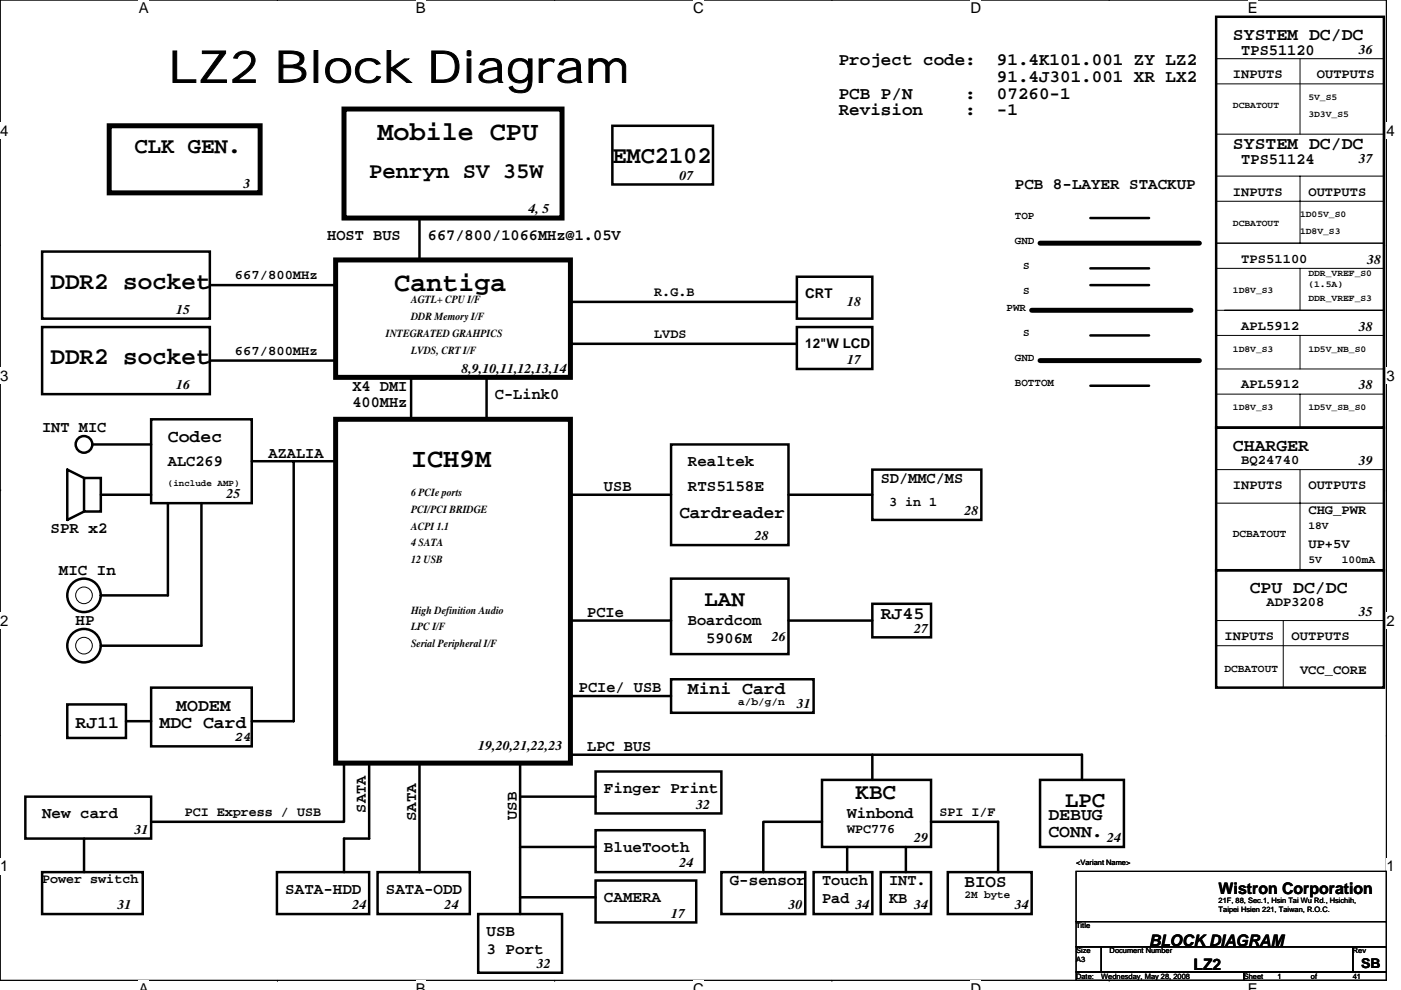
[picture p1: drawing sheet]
<svg xmlns="http://www.w3.org/2000/svg" width="297mm" height="210mm" viewBox="0 0 297 210" stroke-linecap="round" stroke-linejoin="round" font-family="sans-serif">
<defs><g id="words">
<text font-size="9.4" x="35.6" y="17.5">LZ2 Block Diagram</text>
<g font-size="5.7">
<text x="80" y="29.6">Mobile CPU</text>
<text x="83.6" y="61.6">Cantiga</text>
<text x="87.2" y="99">ICH9M</text>
</g>
<g font-size="5.1">
<text x="129.8" y="34.5">EMC2102</text>
<text x="10.7" y="61.2">DDR2 socket</text>
<text x="10.7" y="77.2">DDR2 socket</text>
</g>
<g font-size="4.8">
<text x="28.5" y="32.4">CLK GEN.</text>
<text x="78.3" y="37.8">Penryn SV 35W</text>
<text x="149.4" y="128.5">LAN</text>
<text x="181.4" y="169.4">KBC</text>
<text x="225.8" y="171.1">LPC</text>
</g>
<g font-size="3.7">
<text x="261.4" y="8.5">SYSTEM DC/DC</text>
<text x="177.8" y="13.8">Project code:</text>
<text x="211.4" y="13.8">91.4K101.001 ZY LZ2</text>
<text x="211.4" y="17.4">91.4J301.001 XR LX2</text>
<text x="177.8" y="20.9">PCB P/N</text>
<text x="204.7" y="20.9">:</text>
<text x="211.4" y="20.9">07260-1</text>
<text x="177.8" y="24.5">Revision</text>
<text x="204.7" y="24.5">:</text>
<text x="211.4" y="24.5">-1</text>
<text x="261.4" y="31.6">SYSTEM DC/DC</text>
<text x="35.6" y="93.8">Codec</text>
<text x="261.4" y="95.6">CHARGER</text>
<text x="144.1" y="109.8">Cardreader</text>
<text x="265" y="125.8">CPU DC/DC</text>
<text x="186.7" y="131.1">RJ45</text>
<text x="145.8" y="147.2">Mini Card</text>
<text x="16" y="154.3">RJ11</text>
<text x="33.8" y="154.3">MDC Card</text>
<text x="37.4" y="150.7">MODEM</text>
<text x="222.3" y="173.8">DEBUG</text>
<text x="222.3" y="177.4">CONN.</text>
<text x="204.5" y="188">BIOS</text>
</g>
<g font-size="3.4">
<text x="263.2" y="11.7">TPS51120</text>
<text x="263.2" y="34.8">TPS51124</text>
<text x="215.2" y="40.1">PCB 8-LAYER STACKUP</text>
<text x="69.4" y="50.8">HOST BUS</text>
<text x="90.7" y="50.8">667/800/1066MHz@1.05V</text>
<text x="74.7" y="82.8">X4 DMI</text>
<text x="74.7" y="86.4">400MHz</text>
<text x="104.9" y="84.6">C-Link0</text>
<text x="8.9" y="91.7">INT MIC</text>
<text x="35.6" y="98.8">ALC269</text>
<text x="56.9" y="97">AZALIA</text>
<text x="145.8" y="98.8">Realtek</text>
<text x="128.1" y="104.1">USB</text>
<text x="145.8" y="104.1">RTS5158E</text>
<text x="186.7" y="102.4">SD/MMC/MS</text>
<text x="10.7" y="113">SPR x2</text>
<text x="12.5" y="121.9">MIC In</text>
<text x="124.5" y="130.8">PCIe</text>
<text x="16" y="132.6">HP</text>
<text x="145.8" y="132.6">Boardcom</text>
<text x="149.7" y="136.4">5906M</text>
<text x="122.7" y="146.8">PCIe/ USB</text>
<text x="124.5" y="159.3">LPC BUS</text>
<text x="8.9" y="173.5">New card</text>
<text x="77.6" y="172.3" transform="rotate(-90 77.6 172.3)">SATA</text>
<text x="109.6" y="173.9" transform="rotate(-90 109.6 173.9)">USB</text>
<text x="128.1" y="168.1">Finger Print</text>
<text x="179.6" y="173.5">Winbond</text>
<text x="88.2" y="174.1" transform="rotate(-90 88.2 174.1)">SATA</text>
<text x="128.1" y="180.6">BlueTooth</text>
<text x="60.5" y="189.5">SATA-HDD</text>
<text x="81.8" y="189.5">SATA-ODD</text>
<text x="128.1" y="191.3">CAMERA</text>
<text x="154.7" y="187.7">G-sensor</text>
<text x="174.3" y="187.7">Touch</text>
<text x="174.3" y="191.5">Pad</text>
<text x="188.5" y="187.7">INT.</text>
<text x="188.5" y="191.5">KB</text>
<text x="258.4" y="189.6">Wistron Corporation</text>
<text x="103.2" y="198.4">USB</text>
<text x="103.2" y="202.2">3 Port</text>
<text x="243.6" y="200.5">BLOCK DIAGRAM</text>
<text x="253" y="205.6">LZ2</text>
</g>
<g font-size="3.2">
<text x="29.4" y="2.8">A</text>
<text x="88.2" y="2.8">B</text>
<text x="147" y="2.8">C</text>
<text x="205.8" y="2.8">D</text>
<text x="264.5" y="2.8">E</text>
<text x="0" y="28.8">4</text>
<text x="293.9" y="28.8">4</text>
<text x="0" y="80.8">3</text>
<text x="293.9" y="80.8">3</text>
<text x="0" y="132.7">2</text>
<text x="293.9" y="132.7">2</text>
<text x="0" y="184.7">1</text>
<text x="293.9" y="184.7">1</text>
<text x="29.4" y="210.7">A</text>
<text x="88.2" y="210.7">B</text>
<text x="147" y="210.7">C</text>
<text x="205.8" y="210.7">D</text>
<text x="264.5" y="210.7">E</text>
</g>
<g font-size="2.8">
<text x="288.1" y="11.5">36</text>
<text x="261.4" y="16.6">INPUTS</text>
<text x="279.2" y="16.6">OUTPUTS</text>
<text x="288.1" y="34.6">37</text>
<text x="51.6" y="39.9">3</text>
<text x="144.1" y="38.1">07</text>
<text x="261.4" y="41.5">INPUTS</text>
<text x="277.4" y="41.5">OUTPUTS</text>
<text x="112.1" y="45.2">4, 5</text>
<text x="49.8" y="59.2">667/800MHz</text>
<text x="263.2" y="55.7">TPS51100</text>
<text x="289.9" y="55.9">38</text>
<text x="138.7" y="62.8">R.G.B</text>
<text x="170.7" y="63.1">CRT</text>
<text x="179.6" y="64.8">18</text>
<text x="37.4" y="66.6">15</text>
<text x="138.7" y="71.7">LVDS</text>
<text x="263.2" y="69.9">APL5912</text>
<text x="288.1" y="70.1">38</text>
<text x="49.8" y="75.2">667/800MHz</text>
<text x="170.7" y="73.8">12&quot;W LCD</text>
<text x="179.6" y="77.2">17</text>
<text x="37.4" y="82.6">16</text>
<text x="97.8" y="79">8,9,10,11,12,13,14</text>
<text x="263.2" y="82.4">APL5912</text>
<text x="288.1" y="82.6">38</text>
<text x="263.2" y="98.4">BQ24740</text>
<text x="288.1" y="98.6">39</text>
<text x="48" y="105.7">25</text>
<text x="188.5" y="107.3">3 in 1</text>
<text x="261.4" y="103.7">INPUTS</text>
<text x="277.4" y="103.7">OUTPUTS</text>
<text x="204.5" y="109.2">28</text>
<text x="277.4" y="109">CHG_PWR</text>
<text x="160.1" y="114.6">28</text>
<text x="277.4" y="116.1">UP+5V</text>
<text x="268.5" y="128.6">ADP3208</text>
<text x="288.1" y="130.6">35</text>
<text x="163.6" y="135.9">26</text>
<text x="193.8" y="134.1">27</text>
<text x="259.6" y="135.7">INPUTS</text>
<text x="273.9" y="135.7">OUTPUTS</text>
<text x="275.6" y="142.8">VCC_CORE</text>
<text x="168.9" y="150.1">31</text>
<text x="49.8" y="157.1">24</text>
<text x="101.4" y="159">19,20,21,22,23</text>
<text x="39.2" y="173">PCI Express / USB</text>
<text x="147.6" y="171.5">32</text>
<text x="199.2" y="173">SPI I/F</text>
<text x="28.5" y="176.8">31</text>
<text x="179.6" y="176.6">WPC776</text>
<text x="193.8" y="178.6">29</text>
<text x="234.7" y="178.6">24</text>
<text x="144.1" y="183.9">24</text>
<text x="8.9" y="187.3">Power switch</text>
<text x="24.9" y="192.8">31</text>
<text x="74.7" y="192.8">24</text>
<text x="94.3" y="192.8">24</text>
<text x="142.3" y="194.6">17</text>
<text x="167.2" y="192.8">30</text>
<text x="181.4" y="192.8">34</text>
<text x="193.8" y="192.8">34</text>
<text x="215.2" y="192.8">34</text>
<text x="113.8" y="205.3">32</text>
<text x="288.6" y="205.2">SB</text>
</g>
<g font-size="2.3">
<text x="215.2" y="46.4">TOP</text>
<text x="215.2" y="51.7">GND</text>
<text x="217" y="57">S</text>
<text x="87.2" y="64.3">AGTL+ CPU I/F</text>
<text x="213.4" y="65.9">PWR</text>
<text x="217" y="62.4">S</text>
<text x="81.8" y="71.4">INTEGRATED GRAHPICS</text>
<text x="87.2" y="67.9">DDR Memory I/F</text>
<text x="217" y="71.3">S</text>
<text x="87.2" y="75">LVDS, CRT I/F</text>
<text x="215.2" y="76.6">GND</text>
<text x="215.2" y="81.9">BOTTOM</text>
<text x="87.2" y="105.2">6 PCIe ports</text>
<text x="87.2" y="112.3">ACPI 1.1</text>
<text x="87.2" y="108.8">PCI/PCI BRIDGE</text>
<text x="261.4" y="113.9">DCBATOUT</text>
<text x="277.4" y="112.2">18V</text>
<text x="87.2" y="119.4">12 USB</text>
<text x="87.2" y="115.9">4 SATA</text>
<text x="277.4" y="119.3">5V</text>
<text x="284.5" y="119.3">100mA</text>
<text x="87.2" y="130.1">High Definition Audio</text>
<text x="87.2" y="133.6">LPC I/F</text>
<text x="87.2" y="137.2">Serial Peripheral I/F</text>
<text x="259.6" y="142.4">DCBATOUT</text>
<text x="156.5" y="149.5">a/b/g/n</text>
<text x="204.5" y="190.4">2M byte</text>
</g>
<g font-size="1.9">
<text x="261.4" y="23">DCBATOUT</text>
<text x="277.4" y="21.2">5V_S5</text>
<text x="277.4" y="24.7">3D3V_S5</text>
<text x="261.4" y="47.9">DCBATOUT</text>
<text x="275.6" y="46.1">1D05V_S0</text>
<text x="275.6" y="49.6">1D8V_S3</text>
<text x="277.4" y="58.5">DDR_VREF_S0</text>
<text x="261.4" y="62.1">1D8V_S3</text>
<text x="277.4" y="60.7">(1.5A)</text>
<text x="277.4" y="63.9">DDR_VREF_S3</text>
<text x="261.4" y="74.5">1D8V_S3</text>
<text x="277.4" y="74.5">1D5V_NB_S0</text>
<text x="261.4" y="87">1D8V_S3</text>
<text x="277.4" y="87">1D5V_SB_S0</text>
<text x="35.6" y="103">(include AMP)</text>
</g>
<g font-size="1.6">
<text x="228.2" y="183.5">&lt;Variant Name&gt;</text>
<text x="258.4" y="191.5">21F, 88, Sec.1, Hsin Tai Wu Rd., Hsichih,</text>
<text x="228.2" y="196.8">Title</text>
<text x="258.4" y="193.3">Taipei Hsien 221, Taiwan, R.O.C.</text>
<text x="228.2" y="202.2">Size</text>
<text x="228.2" y="203.9">A3</text>
<text x="235.3" y="202.2">Document Number</text>
<text x="286.8" y="202.2">Rev</text>
<text x="228.2" y="207.5">Date:</text>
<text x="233.5" y="207.5">Wednesday, May 28, 2008</text>
<text x="263.7" y="207.5">Sheet</text>
<text x="270.8" y="207.5">1</text>
<text x="277.9" y="207.5">of</text>
<text x="286.8" y="207.5">41</text>
</g>
</g></defs>
<path d="M0 0h293.9v207.9h-293.9z" fill="none" stroke="#000" stroke-width=".21"/>
<g fill="#fff">
<path d="M29.4 0h2.1v3.5h-2.1z"/>
<path d="M29.4 207.9h2.1v2h-2.1z"/>
</g>
<path d="M58.8 0h.1M58.8 207.9h.1" fill="none" stroke="#000" stroke-width=".21"/>
<g fill="#fff">
<path d="M88.2 0h2.1v3.5h-2.1z"/>
<path d="M88.2 207.9h2.1v2h-2.1z"/>
</g>
<path d="M117.6 0h.1M117.6 207.9h.1" fill="none" stroke="#000" stroke-width=".21"/>
<g fill="#fff">
<path d="M147 0h2.3v3.5h-2.3z"/>
<path d="M147 207.9h2.3v2h-2.3z"/>
</g>
<path d="M176.4 0h.1M176.4 207.9h.1" fill="none" stroke="#000" stroke-width=".21"/>
<g fill="#fff">
<path d="M205.8 0h2.2v3.5h-2.2z"/>
<path d="M205.8 207.9h2.2v2h-2.2z"/>
</g>
<path d="M235.2 0h.1M235.2 207.9h.1" fill="none" stroke="#000" stroke-width=".21"/>
<g fill="#fff">
<path d="M264.5 0h2.1v3.5h-2.1z"/>
<path d="M264.5 207.9h2.1v2h-2.1z"/>
<path d="M0 26h1.8v3.5h-1.8z"/>
<path d="M293.9 26h1.8v3.5h-1.8z"/>
<path d="M0 77.9h1.8v3.5h-1.8z"/>
<path d="M293.9 77.9h1.8v3.5h-1.8z"/>
</g>
<path d="M0 52h.1M293.9 52h.1" fill="none" stroke="#000" stroke-width=".21"/>
<g fill="#fff">
<path d="M0 129.9h1.8v3.5h-1.8z"/>
<path d="M293.9 129.9h1.8v3.5h-1.8z"/>
</g>
<path d="M0 103.9h.1M293.9 103.9h.1" fill="none" stroke="#000" stroke-width=".21"/>
<g fill="#fff">
<path d="M0 181.9h1.8v3.5h-1.8z"/>
<path d="M293.9 181.9h1.8v3.5h-1.8z"/>
</g>
<g fill="none" stroke="#000" stroke-width=".21">
<path d="M257.8 12.4h35.6M257.8 17.8h35.6M275.6 12.4v16M257.8 37.3h35.6M257.8 28.4h35.6M275.6 37.3v14.3M257.8 42.7h35.6M257.8 51.6h35.6M257.8 56.9h35.6M275.6 56.9v8.9M257.8 78.2h35.6M257.8 65.8h35.6"/>
<path d="M257.8 71.1h35.6M275.6 71.1v7.1M257.8 90.7h35.6M257.8 83.6h35.6M257.8 99.6h35.6M275.6 83.6v7.1M275.6 99.6v21.3M257.8 106.7h35.6M257.8 131.6h35.6M257.8 136.9h35.6M272.1 131.6v14.2M0 155.9h.1"/>
<path d="M293.9 155.9h.1M228.2 184.7h65.7v10.7h-65.7zM228.2 195.4h65.7v5.3h-65.7zM228.2 200.7h5.3v5.4h-5.3zM228.2 206.1h35.5v1.8h-35.5zM233.5 200.7h53.3v5.4h-53.3zM263.7 206.1h30.2v1.8h-30.2zM286.8 200.7h7.1v5.4h-7.1z"/>
<circle cx="17.8" cy="126.2" r="1.77"/>
<circle cx="17.8" cy="136.9" r="1.77"/>
</g>
<g fill="none" stroke="#000" stroke-width=".53">
<path d="M257.8 3.6h35.6v87.1h-35.6zM129.8 26.7h21.4v12.4h-21.4zM8.9 53.3h35.6v14.3h-35.6zM88.9 46.2v8.9M168.9 58.7h16.1v8.9h-16.1zM231.2 46.2h12.4M231.2 56.9h12.4M8.9 69.3h35.6v14.3h-35.6zM44.5 60.5h26.7M44.5 76.5h26.7M120.9 64h48M120.9 72.9h48"/>
<path d="M168.9 69.3h16.1v8.9h-16.1zM231.2 71.1h12.4M231.2 60.5h12.4M19.6 94.2h12.4M32 88.9h21.4v17.8h-21.4zM53.4 97.8h17.8M62.3 97.8v55.1h-8.9M87.2 80v8.9M103.2 80v8.9M142.3 94.2h24.9v21.4h-24.9zM185 99.6h23.1v10.6h-23.1zM231.2 81.8h12.4"/>
<path d="M257.8 90.7h35.6v30.2h-35.6zM17.8 101.3h3.6v7.2h-3.6zM17.8 101.3l-3.5-1.7v10.6l3.5-1.7M21.4 104.9h10.6M35.6 106.7v19.5h-14.2M42.7 106.7v30.2h-21.3M120.9 104.9h21.4M167.2 104.9h17.8M120.9 131.6h21.4M142.3 122.7h24.9v16h-24.9zM167.2 131.6h17.8M185 128h12.4v7.1h-12.4z"/>
<path d="M257.8 120.9h35.6v24.9h-35.6zM14.3 149.4h12.4v7.1h-12.4zM26.7 152.9h5.3M32 145.8h21.4v12.4h-21.4zM120.9 147.6h21.4M142.3 144h30.2v7.1h-30.2zM5.4 168.9h26.6v8.9h-26.6zM17.8 177.8v7.1M72.9 161.8v12.4h-40.9M78.3 161.8v16h-5.4v7.1M88.9 161.8v23.1M110.3 179.6h16"/>
<path d="M110.3 161.8v32M110.3 168.9h16M120.9 160h108.5v5.4M126.3 163.6h26.6v8.9h-26.6zM126.3 176h23.1v8.9h-23.1zM174.3 174.2h-12.5v10.7M174.3 165.4h23.1v14.2h-23.1zM179.6 179.6v5.3M185 160v5.4M192.1 179.6v5.3M197.4 174.2h14.2v10.7M220.5 165.4h17.8v14.2h-17.8z"/>
<path d="M8.9 184.9h21.4v8.9h-21.4zM58.7 184.9h19.6v8.9h-19.6zM80 184.9h19.6v8.9h-19.6zM101.4 193.8h17.8v12.4h-17.8zM110.3 190.2h16M126.3 186.7h21.3v8.9h-21.3zM152.9 184.9h17.8v8.9h-17.8zM172.5 184.9h12.5v8.9h-12.5zM186.7 184.9h10.7v8.9h-10.7zM201 184.9h17.7v8.9h-17.7z"/>
<circle cx="17.8" cy="94.2" r="1.77"/>
<circle cx="17.8" cy="136.9" r="3.5"/>
<circle cx="17.8" cy="126.2" r="3.5"/>
</g>
<path d="M23.2 26.7h32v14.2h-32zM72.9 23.1h46.3v23.1h-46.3zM71.2 55.1h49.7v24.9h-49.7zM220.5 51.6h33.8M218.7 65.8h33.8M220.5 76.5h33.8M71.2 88.9h49.7v72.9h-49.7z" fill="none" stroke="#000" stroke-width="1.1"/>
<use href="#words"/>
</svg>
